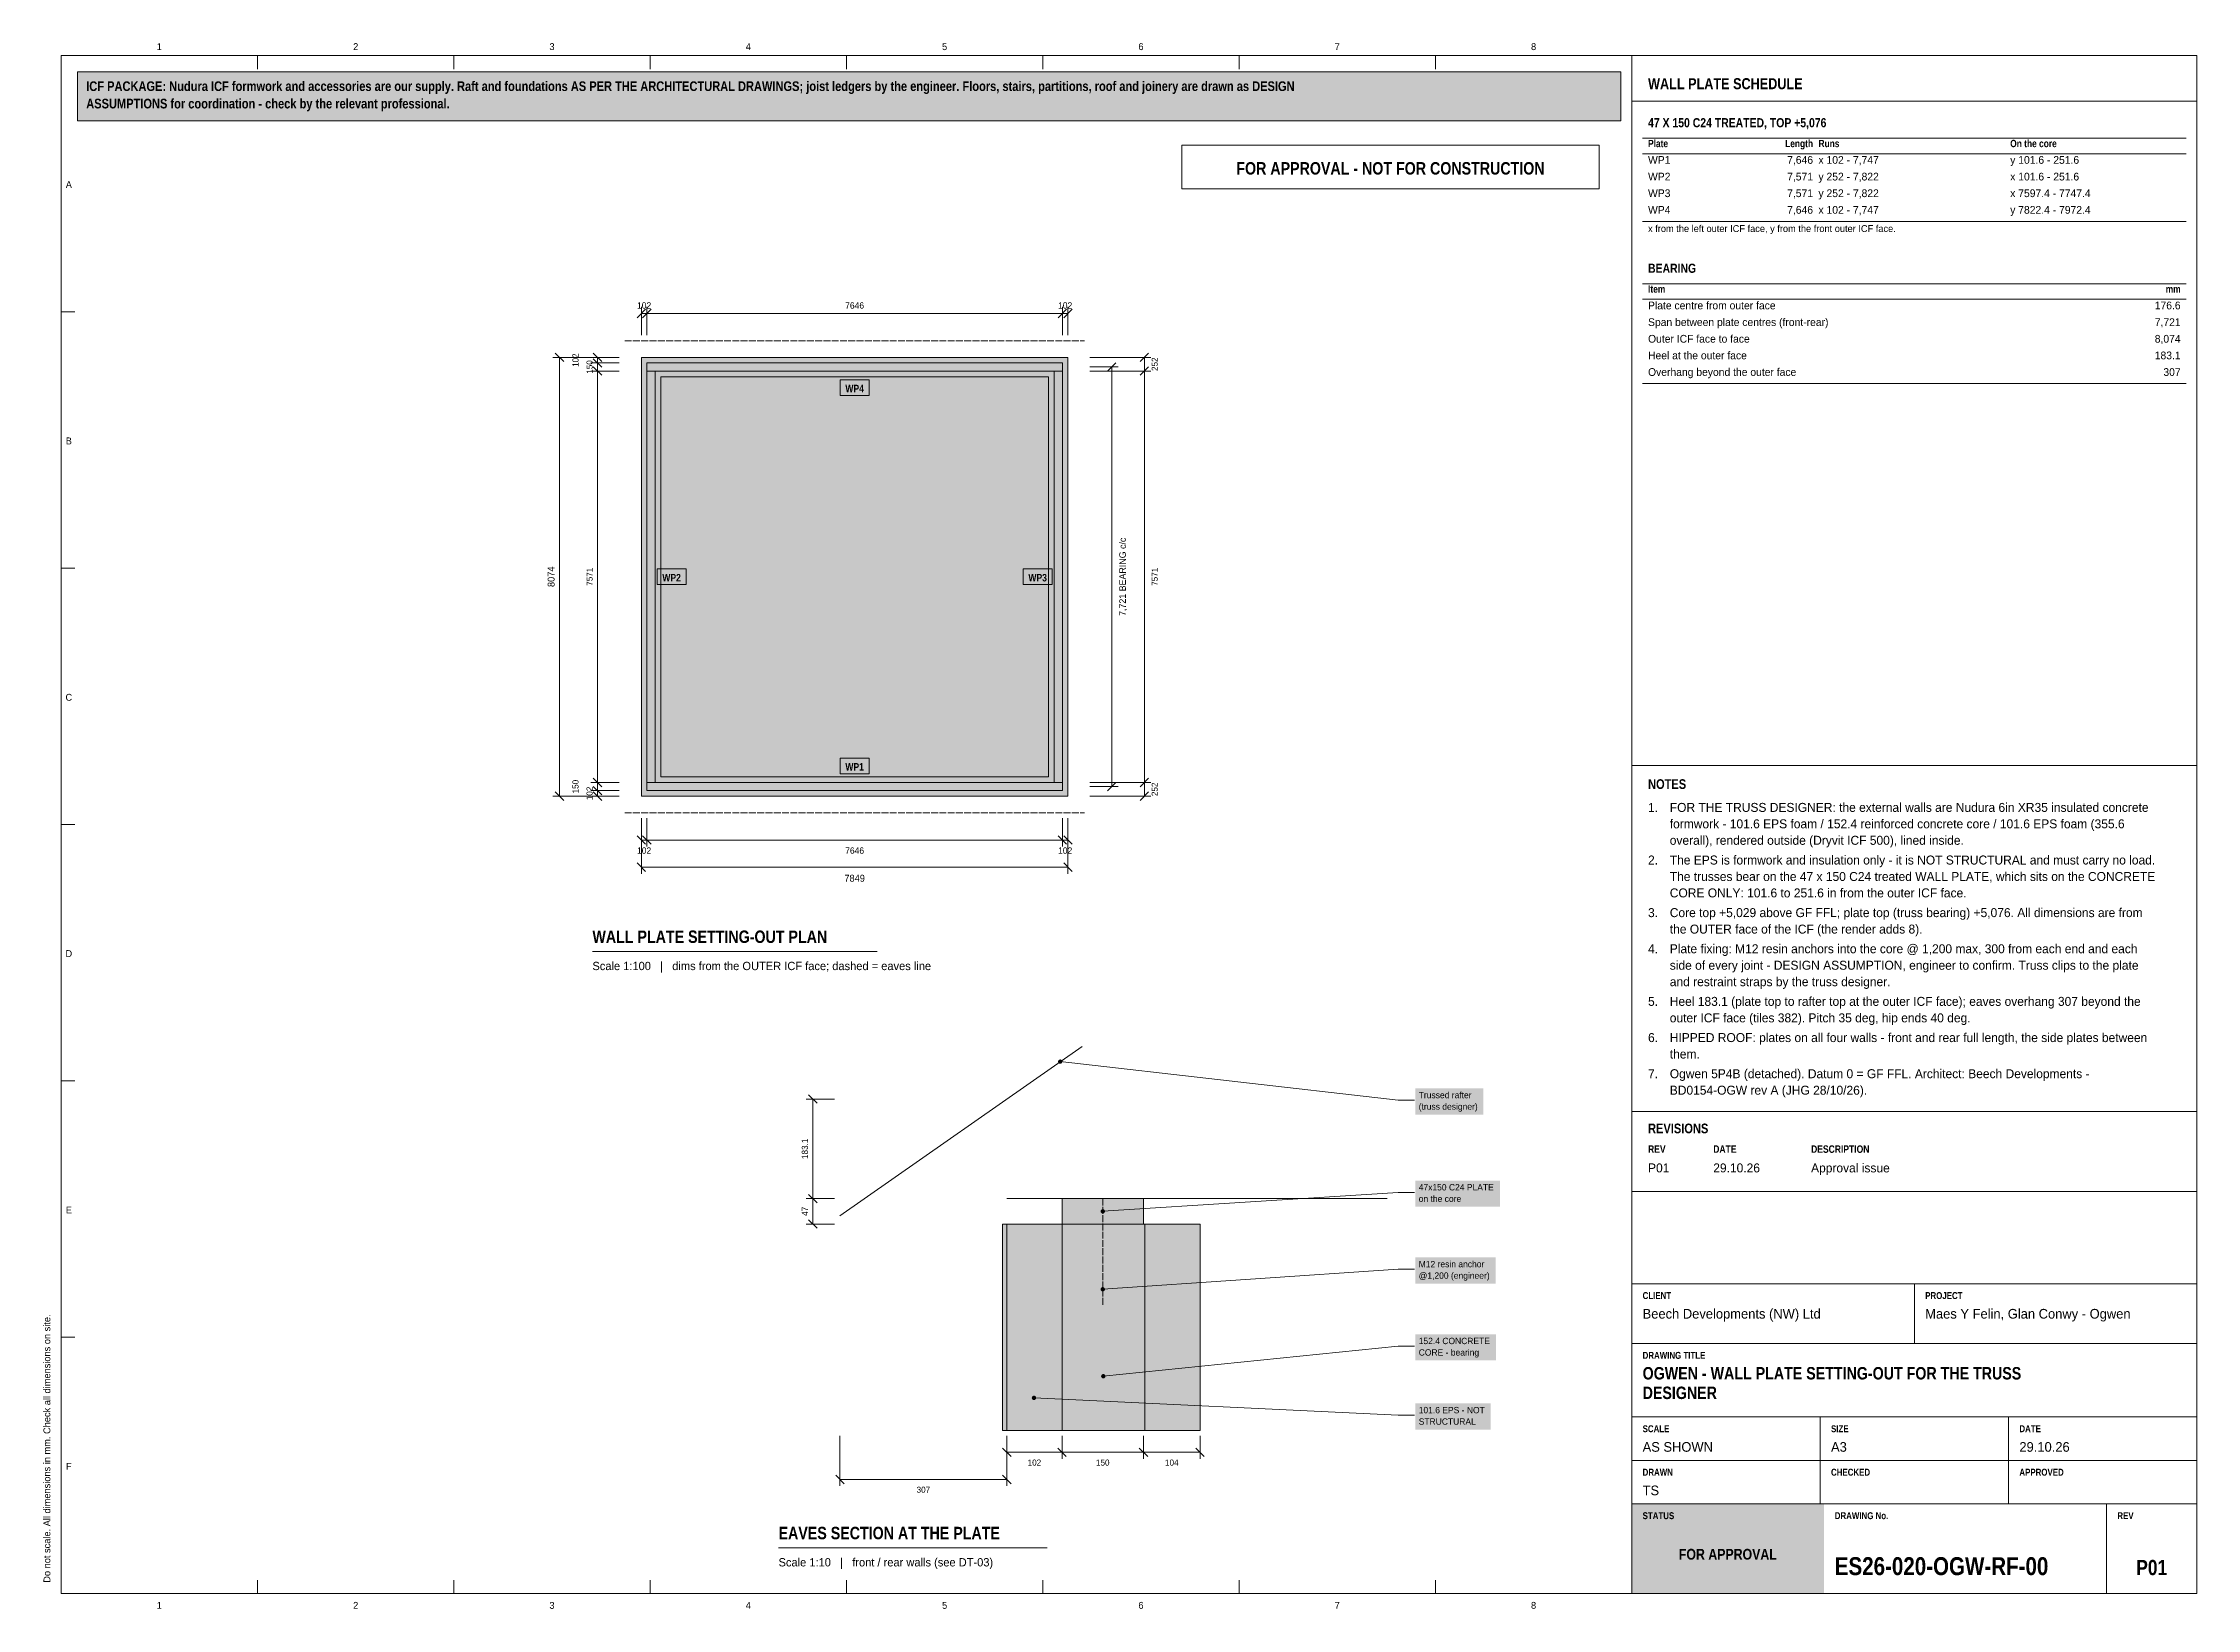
# Model space of a CAD drawing. Header units: millimetres. Extents: x 17 to 413, y 4 to 292.
import ezdxf
from ezdxf.enums import TextEntityAlignment as Align

# ---------------------------------------------------------------- set-up
doc = ezdxf.new("R2010")
doc.units = ezdxf.units.MM
doc.linetypes.add('DASHED', pattern=[1.524, 1.27, -0.254])
for name, color, linetype in [('FILL-C_6B451A', 7, 'Continuous'), ('FILL-C_F0C773', 7, 'Continuous'), ('FILL-INK', 7, 'Continuous'), ('FILL-LIGHT', 7, 'Continuous'), ('FILL-RED', 7, 'Continuous'), ('FILL-TEAL', 7, 'Continuous'), ('FILL-TIMBER', 7, 'Continuous'), ('FILL-WHITE', 7, 'Continuous'), ('LINE-C_6B451A', 7, 'Continuous'), ('LINE-GREY', 7, 'Continuous'), ('LINE-INK', 7, 'Continuous'), ('LINE-RED', 7, 'Continuous'), ('LINE-RED-DASH', 7, 'DASHED'), ('LINE-STEEL_GREY', 7, 'Continuous'), ('LINE-STEEL_GREY-DASH', 7, 'DASHED'), ('LINE-TEAL', 7, 'Continuous'), ('TEXT-C_6B451A', 7, 'Continuous'), ('TEXT-EPS', 7, 'Continuous'), ('TEXT-INK', 7, 'Continuous'), ('TEXT-RED', 7, 'Continuous'), ('TEXT-STEEL_GREY', 7, 'Continuous'), ('TEXT-TEAL', 7, 'Continuous'), ('TEXT-WHITE', 7, 'Continuous')]:
    doc.layers.add(name, color=color, linetype=linetype)
doc.styles.add('OpenSansCondensed-Bold', font='OpenSansCondensed-Bold.ttf')

msp = doc.modelspace()

# ---------------------------------------------------------------- texts
at = {"layer": 'TEXT-C_6B451A'}
for s, p in [('Trussed rafter', (269.8, 98.14)), ('(truss designer)', (269.8, 96.03))]:
    msp.add_text(s, height=1.1684, dxfattribs=at).set_placement(p)
at = {"layer": 'TEXT-EPS', "style": 'OpenSansCondensed-Bold'}
msp.add_text('STATUS', height=1.27, dxfattribs=at).set_placement((311, 20.7))
at = {"layer": 'TEXT-INK', "style": 'OpenSansCondensed-Bold'}
for s, height, p in [('ASSUMPTIONS for coordination - check by the relevant professional.', 1.778, (24.6, 280.27)), ('ICF PACKAGE: Nudura ICF formwork and accessories are our supply. Raft and foundations AS PER THE ARCHITECTURAL DRAWINGS; joist ledgers by the engineer. Floors, stairs, partitions, roof and joinery are drawn as DESIGN', 1.778, (24.6, 283.47)), ('47 X 150 C24 TREATED, TOP +5,076', 1.6764, (312, 276.8)), ('BEARING', 1.676, (312, 250.02)), ('NOTES', 1.778, (312, 155.06)), ('WALL PLATE SETTING-OUT PLAN', 2.286, (117.75, 126.72)), ('REVISIONS', 1.778, (312, 91.7)), ('OGWEN - WALL PLATE SETTING-OUT FOR THE TRUSS', 2.286, (311, 46.4)), ('DESIGNER', 2.286, (311, 42.8)), ('EAVES SECTION AT THE PLATE', 2.286, (152, 17)), ('ES26-020-OGW-RF-00', 3.302, (346.36, 10.4))]:
    msp.add_text(s, height=height, dxfattribs=at).set_placement(p)
at = {"layer": 'TEXT-INK'}
for s, height, p in [('WP1', 1.422, (312, 270.08)), ('x 102 - 7,747', 1.4224, (343.36, 270.08)), ('y 101.6 - 251.6', 1.4224, (378.64, 270.08)), ('WP2', 1.422, (312, 267.01)), ('y 252 - 7,822', 1.4224, (343.36, 267.01)), ('x 101.6 - 251.6', 1.4224, (378.64, 267.01)), ('WP3', 1.422, (312, 263.95)), ('WP4', 1.422, (312, 260.89)), ('y 252 - 7,822', 1.4224, (343.36, 263.95)), ('x 102 - 7,747', 1.4224, (343.36, 260.89)), ('y 7822.4 - 7972.4', 1.4224, (378.64, 260.89)), ('x 7597.4 - 7747.4', 1.4224, (378.64, 263.95)), ('Plate centre from outer face', 1.4224, (312, 243.3)), ('Span between plate centres (front-rear)', 1.4224, (312, 240.23)), ('Outer ICF face to face', 1.4224, (312, 237.17)), ('Heel at the outer face', 1.4224, (312, 234.11)), ('Overhang beyond the outer face', 1.4224, (312, 231.05)), ('1.', 1.651, (312, 150.83)), ('FOR THE TRUSS DESIGNER: the external walls are Nudura 6in XR35 insulated concrete', 1.651, (316, 150.83)), ('formwork - 101.6 EPS foam / 152.4 reinforced concrete core / 101.6 EPS foam (355.6', 1.651, (316, 147.81)), ('2.', 1.651, (312, 141.15)), ('The EPS is formwork and insulation only - it is NOT STRUCTURAL and must carry no load.', 1.651, (316, 141.15)), ('overall), rendered outside (Dryvit ICF 500), lined inside.', 1.651, (316, 144.78)), ('The trusses bear on the 47 x 150 C24 treated WALL PLATE, which sits on the CONCRETE', 1.651, (316, 138.12)), ('CORE ONLY: 101.6 to 251.6 in from the outer ICF face.', 1.651, (316, 135.1)), ('3.', 1.651, (312, 131.47)), ('Core top +5,029 above GF FFL; plate top (truss bearing) +5,076. All dimensions are from', 1.651, (316, 131.47)), ('the OUTER face of the ICF (the render adds 8).', 1.651, (316, 128.44)), ('4.', 1.651, (312, 124.82)), ('side of every joint - DESIGN ASSUMPTION, engineer to confirm. Truss clips to the plate', 1.651, (316, 121.79)), ('Plate fixing: M12 resin anchors into the core @ 1,200 max, 300 from each end and each', 1.651, (316, 124.82)), ('and restraint straps by the truss designer.', 1.651, (316, 118.76)), ('5.', 1.651, (312, 115.14)), ('Heel 183.1 (plate top to rafter top at the outer ICF face); eaves overhang 307 beyond the', 1.651, (316, 115.14)), ('outer ICF face (tiles 382). Pitch 35 deg, hip ends 40 deg.', 1.651, (316, 112.11)), ('6.', 1.651, (312, 108.48)), ('them.', 1.651, (316, 105.45)), ('HIPPED ROOF: plates on all four walls - front and rear full length, the side plates between', 1.651, (316, 108.48)), ('7.', 1.651, (312, 101.83)), ('Ogwen 5P4B (detached). Datum 0 = GF FFL. Architect: Beech Developments -', 1.651, (316, 101.83)), ('BD0154-OGW rev A (JHG 28/10/26).', 1.651, (316, 98.8)), ('P01', 1.651, (312, 84.5)), ('29.10.26', 1.651, (324, 84.5)), ('Approval issue', 1.651, (342, 84.5)), ('Beech Developments (NW) Ltd', 1.778, (311, 57.6)), ('Maes Y Felin, Glan Conwy - Ogwen', 1.778, (363, 57.6)), ('CORE - bearing', 1.1684, (269.8, 50.79)), ('152.4 CONCRETE', 1.1684, (269.8, 52.9)), ('101.6 EPS - NOT', 1.1684, (269.8, 40.18)), ('STRUCTURAL', 1.168, (269.8, 38.07)), ('AS SHOWN', 1.778, (311, 33.1)), ('A3', 1.778, (345.67, 33.1)), ('29.10.26', 1.778, (380.33, 33.1)), ('TS', 1.778, (311, 25.1))]:
    msp.add_text(s, height=height, dxfattribs=at).set_placement(p)
for s, p in [('7,646', (342.36, 270.08)), ('7,571', (342.36, 267.01)), ('7,571', (342.36, 263.95)), ('7,646', (342.36, 260.89)), ('176.6', (410, 243.3)), ('8,074', (410, 237.17)), ('7,721', (410, 240.23)), ('183.1', (410, 234.11)), ('307', (410, 231.05))]:
    msp.add_text(s, height=1.422, dxfattribs=at).set_placement(p, align=Align.RIGHT)
for s, height, p in [('7,721 BEARING c/c', 1.2192, (215.91, 194.09)), ('8074', 1.27, (110.78, 194.09)), ('183.1', 1.118, (157.4, 88.84)), ('47', 1.118, (157.4, 77.34))]:
    msp.add_text(s, height=height, rotation=90, dxfattribs=at).set_placement(p, align=Align.CENTER)
for s, height, p in [('7849', 1.27, (166, 137.99)), ('102', 1.118, (199.08, 30.55)), ('150', 1.118, (211.66, 30.55)), ('104', 1.118, (224.36, 30.55)), ('307', 1.118, (178.65, 25.55))]:
    msp.add_text(s, height=height, dxfattribs=at).set_placement(p, align=Align.CENTER)
at = {"layer": 'TEXT-INK', "style": 'OpenSansCondensed-Bold'}
msp.add_text('P01', height=2.794, dxfattribs=at).set_placement((404.68, 10.4), align=Align.CENTER)
at = {"layer": 'TEXT-RED', "style": 'OpenSansCondensed-Bold'}
for s, height, p in [('FOR APPROVAL - NOT FOR CONSTRUCTION', 2.286, (264.6, 268.1)), ('WP4', 1.372, (166, 228.04)), ('WP2', 1.372, (132.32, 193.24)), ('WP3', 1.372, (199.68, 193.24)), ('WP1', 1.372, (166, 158.43))]:
    msp.add_text(s, height=height, dxfattribs=at).set_placement(p, align=Align.CENTER)
at = {"layer": 'TEXT-RED'}
for s, p in [('102', (127.26, 243.43)), ('7646', (166, 243.43)), ('102', (204.74, 243.43)), ('102', (127.26, 143.13)), ('7646', (166, 143.13)), ('102', (204.74, 143.13))]:
    msp.add_text(s, height=1.168, dxfattribs=at).set_placement(p, align=Align.CENTER)
for s, p in [('102', (115.19, 233.95)), ('150', (117.78, 232.69)), ('252', (221.77, 233.2)), ('7571', (117.78, 194.09)), ('7571', (221.77, 194.09)), ('150', (115.19, 155.49)), ('102', (117.78, 154.23)), ('252', (221.77, 154.98))]:
    msp.add_text(s, height=1.118, rotation=90, dxfattribs=at).set_placement(p, align=Align.CENTER)
for s, p in [('47x150 C24 PLATE', (269.8, 81.18)), ('on the core', (269.8, 79.07)), ('M12 resin anchor', (269.8, 67.04)), ('@1,200 (engineer)', (269.8, 64.93))]:
    msp.add_text(s, height=1.1684, dxfattribs=at).set_placement(p)
at = {"layer": 'TEXT-STEEL_GREY'}
for s, p in [('1', (38.06, 291)), ('2', (74.19, 291)), ('3', (110.31, 291)), ('4', (146.44, 291)), ('5', (182.56, 291)), ('6', (218.69, 291)), ('7', (254.81, 291)), ('8', (290.94, 291)), ('A', (21.4, 265.62)), ('B', (21.4, 218.45)), ('C', (21.4, 171.28)), ('D', (21.4, 124.12)), ('E', (21.4, 76.95)), ('F', (21.4, 29.78)), ('1', (38.06, 4.2)), ('2', (74.19, 4.2)), ('3', (110.31, 4.2)), ('4', (146.44, 4.2)), ('5', (182.56, 4.2)), ('6', (218.69, 4.2)), ('7', (254.81, 4.2)), ('8', (290.94, 4.2))]:
    msp.add_text(s, height=1.27, dxfattribs=at).set_placement(p, align=Align.CENTER)
at = {"layer": 'TEXT-STEEL_GREY', "style": 'OpenSansCondensed-Bold'}
for s, height, p in [('Plate', 1.346, (312, 273.14)), ('Runs', 1.346, (343.36, 273.14)), ('On the core', 1.3462, (378.64, 273.14)), ('Item', 1.346, (312, 246.36)), ('REV', 1.372, (312, 88.1)), ('DATE', 1.372, (324, 88.1)), ('DESCRIPTION', 1.3716, (342, 88.1)), ('CLIENT', 1.27, (311, 61.2)), ('PROJECT', 1.27, (363, 61.2)), ('DRAWING TITLE', 1.27, (311, 50.2)), ('SCALE', 1.27, (311, 36.7)), ('SIZE', 1.27, (345.67, 36.7)), ('DATE', 1.27, (380.33, 36.7)), ('DRAWN', 1.27, (311, 28.7)), ('CHECKED', 1.27, (345.67, 28.7)), ('APPROVED', 1.27, (380.33, 28.7)), ('DRAWING No.', 1.27, (346.36, 20.7)), ('REV', 1.27, (398.36, 20.7))]:
    msp.add_text(s, height=height, dxfattribs=at).set_placement(p)
for s, p in [('Length', (342.36, 273.14)), ('mm', (410, 246.36))]:
    msp.add_text(s, height=1.346, dxfattribs=at).set_placement(p, align=Align.RIGHT)
at = {"layer": 'TEXT-STEEL_GREY'}
for s, height, p in [('x from the left outer ICF face, y from the front outer ICF face.', 1.27, (312, 257.52)), ('Scale 1:100   |   dims from the OUTER ICF face; dashed = eaves line', 1.524, (117.75, 121.72)), ('Scale 1:10   |   front / rear walls (see DT-03)', 1.524, (152, 12))]:
    msp.add_text(s, height=height, dxfattribs=at).set_placement(p)
msp.add_text('Do not scale. All dimensions in mm. Check all dimensions on site.', height=1.27, rotation=90, dxfattribs=at).set_placement((18, 9))
at = {"layer": 'TEXT-TEAL', "style": 'OpenSansCondensed-Bold'}
msp.add_text('WALL PLATE SCHEDULE', height=2.032, dxfattribs=at).set_placement((312, 283.8))
at = {"layer": 'TEXT-WHITE', "style": 'OpenSansCondensed-Bold'}
msp.add_text('FOR APPROVAL', height=1.9812, dxfattribs=at).set_placement((326.68, 13.25), align=Align.CENTER)

# ---------------------------------------------------------------- hatches: boundary and pattern name
at = {"layer": 'FILL-C_6B451A', "true_color": 0x6b451a}
h = msp.add_hatch(color=36, dxfattribs=at)
h.dxf.hatch_style = 1
h.paths.add_polyline_path([(204.24, 104.88), (204.23, 104.98), (204.19, 105.08), (204.12, 105.16), (204.04, 105.23), (203.94, 105.27), (203.84, 105.28), (203.74, 105.27), (203.64, 105.23), (203.56, 105.16), (203.49, 105.08), (203.45, 104.98), (203.44, 104.88), (203.45, 104.78), (203.49, 104.68), (203.56, 104.6), (203.64, 104.53), (203.74, 104.49), (203.84, 104.48), (203.94, 104.49), (204.04, 104.53), (204.12, 104.6), (204.19, 104.68), (204.23, 104.78)])
at = {"layer": 'FILL-C_F0C773', "true_color": 0xf0c773}
h = msp.add_hatch(color=31, dxfattribs=at)
h.dxf.hatch_style = 1
h.paths.add_polyline_path([(194, 37), (194, 75), (193.2, 75), (193.2, 37)])
at = {"layer": 'FILL-INK', "true_color": 0x14141a}
h = msp.add_hatch(color=250, dxfattribs=at)
h.dxf.hatch_style = 1
h.paths.add_polyline_path([(212.16, 47), (212.15, 47.1), (212.11, 47.2), (212.04, 47.28), (211.96, 47.35), (211.86, 47.39), (211.76, 47.4), (211.66, 47.39), (211.56, 47.35), (211.48, 47.28), (211.41, 47.2), (211.37, 47.1), (211.36, 47), (211.37, 46.9), (211.41, 46.8), (211.48, 46.72), (211.56, 46.65), (211.66, 46.61), (211.76, 46.6), (211.86, 46.61), (211.96, 46.65), (212.04, 46.72), (212.11, 46.8), (212.15, 46.9)])
h = msp.add_hatch(color=250, dxfattribs=at)
h.dxf.hatch_style = 1
h.paths.add_polyline_path([(199.4, 43), (199.39, 43.1), (199.35, 43.2), (199.28, 43.28), (199.2, 43.35), (199.1, 43.39), (199, 43.4), (198.9, 43.39), (198.8, 43.35), (198.72, 43.28), (198.65, 43.2), (198.61, 43.1), (198.6, 43), (198.61, 42.9), (198.65, 42.8), (198.72, 42.72), (198.8, 42.65), (198.9, 42.61), (199, 42.6), (199.1, 42.61), (199.2, 42.65), (199.28, 42.72), (199.35, 42.8), (199.39, 42.9)])
at = {"layer": 'FILL-LIGHT', "true_color": 0xdedee0}
h = msp.add_hatch(color=254, dxfattribs=at)
h.dxf.hatch_style = 1
h.paths.add_polyline_path([(126.75, 234.46), (126.75, 234.46), (205.24, 234.46), (205.24, 234.46), (205.24, 234.46), (205.24, 153.72), (205.24, 153.72), (205.24, 153.72), (126.75, 153.72), (126.75, 153.72), (126.75, 153.72), (126.75, 234.46)])
h.paths.add_polyline_path([(130.31, 157.28), (130.31, 157.28), (130.31, 157.28), (130.31, 157.28), (130.31, 157.28), (130.31, 157.28), (130.31, 157.28), (130.31, 157.28), (130.31, 157.28), (130.31, 157.28), (130.31, 157.28), (130.31, 157.28), (130.31, 157.28), (130.31, 157.28), (130.31, 157.28), (130.31, 157.28), (130.31, 157.28), (201.69, 157.28), (201.69, 157.28), (201.69, 157.28), (201.69, 157.28), (201.69, 157.28), (201.69, 157.28), (201.69, 157.28), (201.69, 157.28), (201.69, 157.28), (201.69, 157.28), (201.69, 157.28), (201.69, 157.28), (201.69, 157.28), (201.69, 157.28), (201.69, 157.28), (201.69, 157.28), (201.69, 157.28), (201.69, 230.9), (201.69, 230.9), (201.69, 230.9), (201.69, 230.9), (201.69, 230.9), (201.69, 230.9), (201.69, 230.9), (201.69, 230.9), (201.69, 230.9), (201.69, 230.9), (201.69, 230.9), (201.69, 230.9), (201.69, 230.9), (201.69, 230.9), (201.69, 230.9), (201.69, 230.9), (201.69, 230.9), (130.31, 230.9), (130.31, 230.9), (130.31, 230.9), (130.31, 230.9), (130.31, 230.9), (130.31, 230.9), (130.31, 230.9), (130.31, 230.9), (130.31, 230.9), (130.31, 230.9), (130.31, 230.9), (130.31, 230.9), (130.31, 230.9), (130.31, 230.9), (130.31, 230.9), (130.31, 230.9), (130.31, 230.9)], flags=0)
at = {"layer": 'FILL-LIGHT', "true_color": 0xcccccf}
h = msp.add_hatch(color=254, dxfattribs=at)
h.dxf.hatch_style = 1
h.paths.add_polyline_path([(205.24, 234.46), (205.24, 234.46), (205.24, 234.46), (205.24, 153.72), (205.24, 153.72), (205.24, 153.72), (126.75, 153.72), (126.75, 153.72), (126.75, 153.72), (126.75, 234.46), (126.75, 234.46), (126.75, 234.46)])
h.paths.add_polyline_path([(127.77, 154.74), (204.23, 154.74), (204.23, 233.44), (127.77, 233.44)], flags=0)
h = msp.add_hatch(color=254, dxfattribs=at)
h.dxf.hatch_style = 1
h.paths.add_polyline_path([(219.4, 37), (219.4, 75), (204.16, 75), (204.16, 37)])
at = {"layer": 'FILL-RED', "true_color": 0xd11a1f}
h = msp.add_hatch(color=242, dxfattribs=at)
h.dxf.hatch_style = 1
h.paths.add_polyline_path([(212.06, 77.34), (212.05, 77.44), (212.01, 77.54), (211.94, 77.62), (211.86, 77.69), (211.76, 77.73), (211.66, 77.74), (211.56, 77.73), (211.46, 77.69), (211.38, 77.62), (211.31, 77.54), (211.27, 77.44), (211.26, 77.34), (211.27, 77.24), (211.31, 77.14), (211.38, 77.06), (211.46, 76.99), (211.56, 76.95), (211.66, 76.94), (211.76, 76.95), (211.86, 76.99), (211.94, 77.06), (212.01, 77.14), (212.05, 77.24)])
h = msp.add_hatch(color=242, dxfattribs=at)
h.dxf.hatch_style = 1
h.paths.add_polyline_path([(212.06, 63), (212.05, 63.1), (212.01, 63.2), (211.94, 63.28), (211.86, 63.35), (211.76, 63.39), (211.66, 63.4), (211.56, 63.39), (211.46, 63.35), (211.38, 63.28), (211.31, 63.2), (211.27, 63.1), (211.26, 63), (211.27, 62.9), (211.31, 62.8), (211.38, 62.72), (211.46, 62.65), (211.56, 62.61), (211.66, 62.6), (211.76, 62.61), (211.86, 62.65), (211.94, 62.72), (212.01, 62.8), (212.05, 62.9)])
at = {"layer": 'FILL-TEAL', "true_color": 0x009e85}
h = msp.add_hatch(color=124, dxfattribs=at)
h.dxf.hatch_style = 1
h.paths.add_polyline_path([(309.01, 7), (344.37, 7), (344.37, 23.5), (309.01, 23.5)])
at = {"layer": 'FILL-TIMBER', "true_color": 0xf2e0b2}
h = msp.add_hatch(color=254, dxfattribs=at)
h.dxf.hatch_style = 1
h.paths.add_polyline_path([(204.23, 231.94), (204.23, 233.44), (127.77, 233.44), (127.77, 231.94)])
h = msp.add_hatch(color=254, dxfattribs=at)
h.dxf.hatch_style = 1
h.paths.add_polyline_path([(129.27, 156.24), (129.27, 231.94), (127.77, 231.94), (127.77, 156.24)])
h = msp.add_hatch(color=254, dxfattribs=at)
h.dxf.hatch_style = 1
h.paths.add_polyline_path([(204.23, 156.24), (204.23, 231.94), (202.73, 231.94), (202.73, 156.24)])
h = msp.add_hatch(color=254, dxfattribs=at)
h.dxf.hatch_style = 1
h.paths.add_polyline_path([(204.23, 154.74), (204.23, 156.24), (127.77, 156.24), (127.77, 154.74)])
h = msp.add_hatch(color=254, dxfattribs=at)
h.dxf.hatch_style = 1
h.paths.add_polyline_path([(219.16, 75), (219.16, 79.68), (204.16, 79.68), (204.16, 75)])
at = {"layer": 'FILL-TIMBER', "true_color": 0xf7edb2}
h = msp.add_hatch(color=41, dxfattribs=at)
h.dxf.hatch_style = 1
h.paths.add_polyline_path([(204.16, 37), (204.16, 75), (194, 75), (194, 37)])
h = msp.add_hatch(color=41, dxfattribs=at)
h.dxf.hatch_style = 1
h.paths.add_polyline_path([(229.56, 37), (229.56, 75), (219.4, 75), (219.4, 37)])
at = {"layer": 'FILL-WHITE', "true_color": 0xfff5f0}
h = msp.add_hatch(color=7, dxfattribs=at)
h.dxf.hatch_style = 1
h.paths.add_polyline_path([(23, 278), (307, 278), (307, 287), (23, 287)])
at = {"layer": 'FILL-WHITE', "true_color": 0xffffff}
h = msp.add_hatch(color=7, dxfattribs=at)
h.dxf.hatch_style = 1
h.paths.add_polyline_path([(163.34, 227.44), (168.66, 227.44), (168.66, 230.35), (163.34, 230.35)])
h = msp.add_hatch(color=7, dxfattribs=at)
h.dxf.hatch_style = 1
h.paths.add_polyline_path([(129.66, 192.64), (134.99, 192.64), (134.99, 195.54), (129.66, 195.54)])
h = msp.add_hatch(color=7, dxfattribs=at)
h.dxf.hatch_style = 1
h.paths.add_polyline_path([(197.01, 192.64), (202.34, 192.64), (202.34, 195.54), (197.01, 195.54)])
h = msp.add_hatch(color=7, dxfattribs=at)
h.dxf.hatch_style = 1
h.paths.add_polyline_path([(163.34, 157.83), (168.66, 157.83), (168.66, 160.74), (163.34, 160.74)])
h = msp.add_hatch(color=7, dxfattribs=at)
h.dxf.hatch_style = 1
h.paths.add_polyline_path([(269.2, 95.13), (281.67, 95.13), (281.67, 99.95), (269.2, 99.95)])
h = msp.add_hatch(color=7, dxfattribs=at)
h.dxf.hatch_style = 1
h.paths.add_polyline_path([(269.2, 78.17), (284.74, 78.17), (284.74, 82.99), (269.2, 82.99)])
h = msp.add_hatch(color=7, dxfattribs=at)
h.dxf.hatch_style = 1
h.paths.add_polyline_path([(269.2, 64.03), (283.95, 64.03), (283.95, 68.85), (269.2, 68.85)])
h = msp.add_hatch(color=7, dxfattribs=at)
h.dxf.hatch_style = 1
h.paths.add_polyline_path([(269.2, 49.89), (284.02, 49.89), (284.02, 54.71), (269.2, 54.71)])
h = msp.add_hatch(color=7, dxfattribs=at)
h.dxf.hatch_style = 1
h.paths.add_polyline_path([(269.2, 37.17), (283.03, 37.17), (283.03, 41.99), (269.2, 41.99)])

# ---------------------------------------------------------------- linework, layer by layer
at = {"layer": 'LINE-C_6B451A', "lineweight": 5}
for p, q in [((163.3, 76.49), (207.84, 107.68)), ((203.84, 104.88), (266, 97.78)), ((266, 97.78), (269, 97.78)), ((194, 79.68), (264, 79.68))]:
    msp.add_line(p, q, dxfattribs=at)
at = {"layer": 'LINE-GREY', "lineweight": 5}
for points in [[(126.75, 234.46), (126.75, 234.46), (205.24, 234.46), (205.24, 234.46), (205.24, 234.46), (205.24, 153.72), (205.24, 153.72), (205.24, 153.72), (126.75, 153.72), (126.75, 153.72), (126.75, 153.72), (126.75, 234.46)], [(130.31, 157.28), (130.31, 157.28), (130.31, 157.28), (130.31, 157.28), (130.31, 157.28), (130.31, 157.28), (130.31, 157.28), (130.31, 157.28), (130.31, 157.28), (130.31, 157.28), (130.31, 157.28), (130.31, 157.28), (130.31, 157.28), (130.31, 157.28), (130.31, 157.28), (130.31, 157.28), (130.31, 157.28), (201.69, 157.28), (201.69, 157.28), (201.69, 157.28), (201.69, 157.28), (201.69, 157.28), (201.69, 157.28), (201.69, 157.28), (201.69, 157.28), (201.69, 157.28), (201.69, 157.28), (201.69, 157.28), (201.69, 157.28), (201.69, 157.28), (201.69, 157.28), (201.69, 157.28), (201.69, 157.28), (201.69, 157.28), (201.69, 230.9), (201.69, 230.9), (201.69, 230.9), (201.69, 230.9), (201.69, 230.9), (201.69, 230.9), (201.69, 230.9), (201.69, 230.9), (201.69, 230.9), (201.69, 230.9), (201.69, 230.9), (201.69, 230.9), (201.69, 230.9), (201.69, 230.9), (201.69, 230.9), (201.69, 230.9), (201.69, 230.9), (130.31, 230.9), (130.31, 230.9), (130.31, 230.9), (130.31, 230.9), (130.31, 230.9), (130.31, 230.9), (130.31, 230.9), (130.31, 230.9), (130.31, 230.9), (130.31, 230.9), (130.31, 230.9), (130.31, 230.9), (130.31, 230.9), (130.31, 230.9), (130.31, 230.9), (130.31, 230.9), (130.31, 230.9)]]:
    msp.add_lwpolyline(points, close=True, dxfattribs=at)
at = {"layer": 'LINE-INK', "lineweight": 5}
for p, q in [((56.12, 290), (56.12, 287.5)), ((92.25, 290), (92.25, 287.5)), ((128.38, 290), (128.38, 287.5)), ((164.5, 290), (164.5, 287.5)), ((200.62, 290), (200.62, 287.5)), ((236.75, 290), (236.75, 287.5)), ((272.88, 290), (272.88, 287.5)), ((309, 7), (309, 290)), ((311, 274.8), (411, 274.8)), ((311, 271.94), (411, 271.94)), ((311, 259.49), (411, 259.49)), ((311, 248.02), (411, 248.02)), ((20, 242.83), (22.5, 242.83)), ((311, 245.16), (411, 245.16)), ((122.69, 234.46), (110.48, 234.46)), ((112.46, 233.68), (110.91, 235.24)), ((111.69, 153.72), (111.69, 234.46)), ((209.31, 232.69), (214.51, 232.69)), ((212.54, 231.92), (214.09, 233.47)), ((213.31, 155.49), (213.31, 232.69)), ((311, 229.65), (411, 229.65)), ((20, 195.67), (22.5, 195.67)), ((309, 159.36), (413, 159.36)), ((209.31, 155.49), (214.51, 155.49)), ((212.54, 154.71), (214.09, 156.26)), ((122.69, 153.72), (110.48, 153.72)), ((112.46, 152.94), (110.91, 154.5)), ((20, 148.5), (22.5, 148.5)), ((126.75, 149.65), (126.75, 139.45)), ((205.24, 149.65), (205.24, 139.45)), ((125.98, 141.43), (127.53, 139.87)), ((126.75, 140.65), (205.24, 140.65)), ((204.47, 141.43), (206.02, 139.87)), ((117.75, 125.12), (170.14, 125.12)), ((20, 101.33), (22.5, 101.33)), ((162.3, 97.99), (157.1, 97.99)), ((159.08, 97.21), (157.52, 98.77)), ((158.3, 75), (158.3, 97.99)), ((309, 95.7), (413, 95.7)), ((162.3, 79.68), (157.1, 79.68)), ((159.08, 78.9), (157.52, 80.46)), ((309, 81), (413, 81)), ((159.08, 74.22), (157.52, 75.78)), ((162.3, 75), (157.1, 75)), ((309, 64), (413, 64)), ((361, 53), (361, 64)), ((20, 54.17), (22.5, 54.17)), ((211.76, 47), (266, 52.55)), ((266, 52.55), (269, 52.55)), ((309, 53), (413, 53)), ((199, 43), (266, 39.83)), ((266, 39.83), (269, 39.83)), ((163.3, 36), (163.3, 26.8)), ((194, 36), (194, 31.8)), ((194, 36), (194, 26.8)), ((204.16, 36), (204.16, 31.8)), ((219.16, 36), (219.16, 31.8)), ((229.56, 36), (229.56, 31.8)), ((309, 39.5), (413, 39.5)), ((343.67, 31.5), (343.67, 39.5)), ((378.33, 31.5), (378.33, 39.5)), ((193.22, 33.78), (194.78, 32.22)), ((194, 33), (229.56, 33)), ((203.38, 33.78), (204.94, 32.22)), ((218.38, 33.78), (219.94, 32.22)), ((228.78, 33.78), (230.34, 32.22)), ((162.52, 28.78), (164.08, 27.22)), ((163.3, 28), (194, 28)), ((193.22, 28.78), (194.78, 27.22)), ((309, 31.5), (413, 31.5)), ((343.67, 23.5), (343.67, 31.5)), ((378.33, 23.5), (378.33, 31.5)), ((309, 23.5), (413, 23.5)), ((396.36, 7), (396.36, 23.5)), ((152, 15.4), (201.4, 15.4)), ((56.12, 7), (56.12, 9.5)), ((92.25, 7), (92.25, 9.5)), ((128.38, 7), (128.38, 9.5)), ((164.5, 7), (164.5, 9.5)), ((200.62, 7), (200.62, 9.5)), ((236.75, 7), (236.75, 9.5)), ((272.88, 7), (272.88, 9.5))]:
    msp.add_line(p, q, dxfattribs=at)
for points in [[(20, 7), (413, 7), (413, 290), (20, 290)], [(204.16, 37), (204.16, 75), (194, 75), (194, 37)], [(219.4, 37), (219.4, 75), (204.16, 75), (204.16, 37)], [(229.56, 37), (229.56, 75), (219.4, 75), (219.4, 37)]]:
    msp.add_lwpolyline(points, close=True, dxfattribs=at)
at = {"layer": 'LINE-RED', "lineweight": 5}
for p, q in [((125.98, 241.75), (127.53, 243.31)), ((126.75, 238.53), (126.75, 243.73)), ((126.75, 242.53), (205.24, 242.53)), ((126.99, 241.75), (128.55, 243.31)), ((127.77, 238.53), (127.77, 243.73)), ((203.45, 241.75), (205.01, 243.31)), ((204.23, 238.53), (204.23, 243.73)), ((204.47, 241.75), (206.02, 243.31)), ((205.24, 238.53), (205.24, 243.73)), ((122.69, 234.46), (117.48, 234.46)), ((119.46, 233.68), (117.91, 235.24)), ((119.46, 232.67), (117.91, 234.22)), ((118.69, 153.72), (118.69, 234.46)), ((209.31, 234.46), (220.51, 234.46)), ((218.54, 233.68), (220.09, 235.24)), ((219.31, 153.72), (219.31, 234.46)), ((122.69, 233.44), (117.48, 233.44)), ((122.69, 231.94), (117.48, 231.94)), ((119.46, 231.17), (117.91, 232.72)), ((209.31, 231.94), (220.51, 231.94)), ((218.54, 231.17), (220.09, 232.72)), ((122.69, 156.24), (117.48, 156.24)), ((122.69, 154.74), (117.48, 154.74)), ((119.46, 155.46), (117.91, 157.01)), ((119.46, 153.96), (117.91, 155.51)), ((209.31, 156.24), (220.51, 156.24)), ((218.54, 155.46), (220.09, 157.01)), ((122.69, 153.72), (117.48, 153.72)), ((119.46, 152.94), (117.91, 154.5)), ((209.31, 153.72), (220.51, 153.72)), ((218.54, 152.94), (220.09, 154.5)), ((126.75, 149.65), (126.75, 144.45)), ((127.77, 149.65), (127.77, 144.45)), ((204.23, 149.65), (204.23, 144.45)), ((205.24, 149.65), (205.24, 144.45)), ((125.98, 146.43), (127.53, 144.87)), ((126.75, 145.65), (205.24, 145.65)), ((126.99, 146.43), (128.55, 144.87)), ((203.45, 146.43), (205.01, 144.87)), ((204.47, 146.43), (206.02, 144.87)), ((211.66, 77.34), (266, 80.82)), ((266, 80.82), (269, 80.82)), ((211.66, 63), (266, 66.69)), ((266, 66.69), (269, 66.69))]:
    msp.add_line(p, q, dxfattribs=at)
for points in [[(23, 278), (307, 278), (307, 287), (23, 287)], [(226.21, 265.5), (303, 265.5), (303, 273.5), (226.21, 273.5)], [(204.23, 231.94), (204.23, 233.44), (127.77, 233.44), (127.77, 231.94)], [(129.27, 156.24), (129.27, 231.94), (127.77, 231.94), (127.77, 156.24)], [(163.34, 227.44), (168.66, 227.44), (168.66, 230.35), (163.34, 230.35)], [(204.23, 156.24), (204.23, 231.94), (202.73, 231.94), (202.73, 156.24)], [(129.66, 192.64), (134.99, 192.64), (134.99, 195.54), (129.66, 195.54)], [(197.01, 192.64), (202.34, 192.64), (202.34, 195.54), (197.01, 195.54)], [(163.34, 157.83), (168.66, 157.83), (168.66, 160.74), (163.34, 160.74)], [(204.23, 154.74), (204.23, 156.24), (127.77, 156.24), (127.77, 154.74)], [(219.16, 75), (219.16, 79.68), (204.16, 79.68), (204.16, 75)]]:
    msp.add_lwpolyline(points, close=True, dxfattribs=at)
at = {"layer": 'LINE-RED-DASH', "lineweight": 5}
msp.add_line((211.66, 79.68), (211.66, 60), dxfattribs=at)
at = {"layer": 'LINE-STEEL_GREY', "lineweight": 5}
msp.add_lwpolyline([(194, 37), (194, 75), (193.2, 75), (193.2, 37)], close=True, dxfattribs=at)
at = {"layer": 'LINE-STEEL_GREY-DASH', "lineweight": 5}
for p, q in [((123.69, 237.53), (208.31, 237.53)), ((123.69, 150.65), (208.31, 150.65))]:
    msp.add_line(p, q, dxfattribs=at)
at = {"layer": 'LINE-TEAL', "lineweight": 5}
msp.add_line((309, 281.6), (413, 281.6), dxfattribs=at)

msp.set_redraw_order([(e.dxf.handle, doc.entitydb.next_handle()) for e in msp.query("TEXT MTEXT ATTDEF DIMENSION ARC_DIMENSION")])  # texts and dimensions are drawn at this point

doc.saveas('drawing.dxf')
